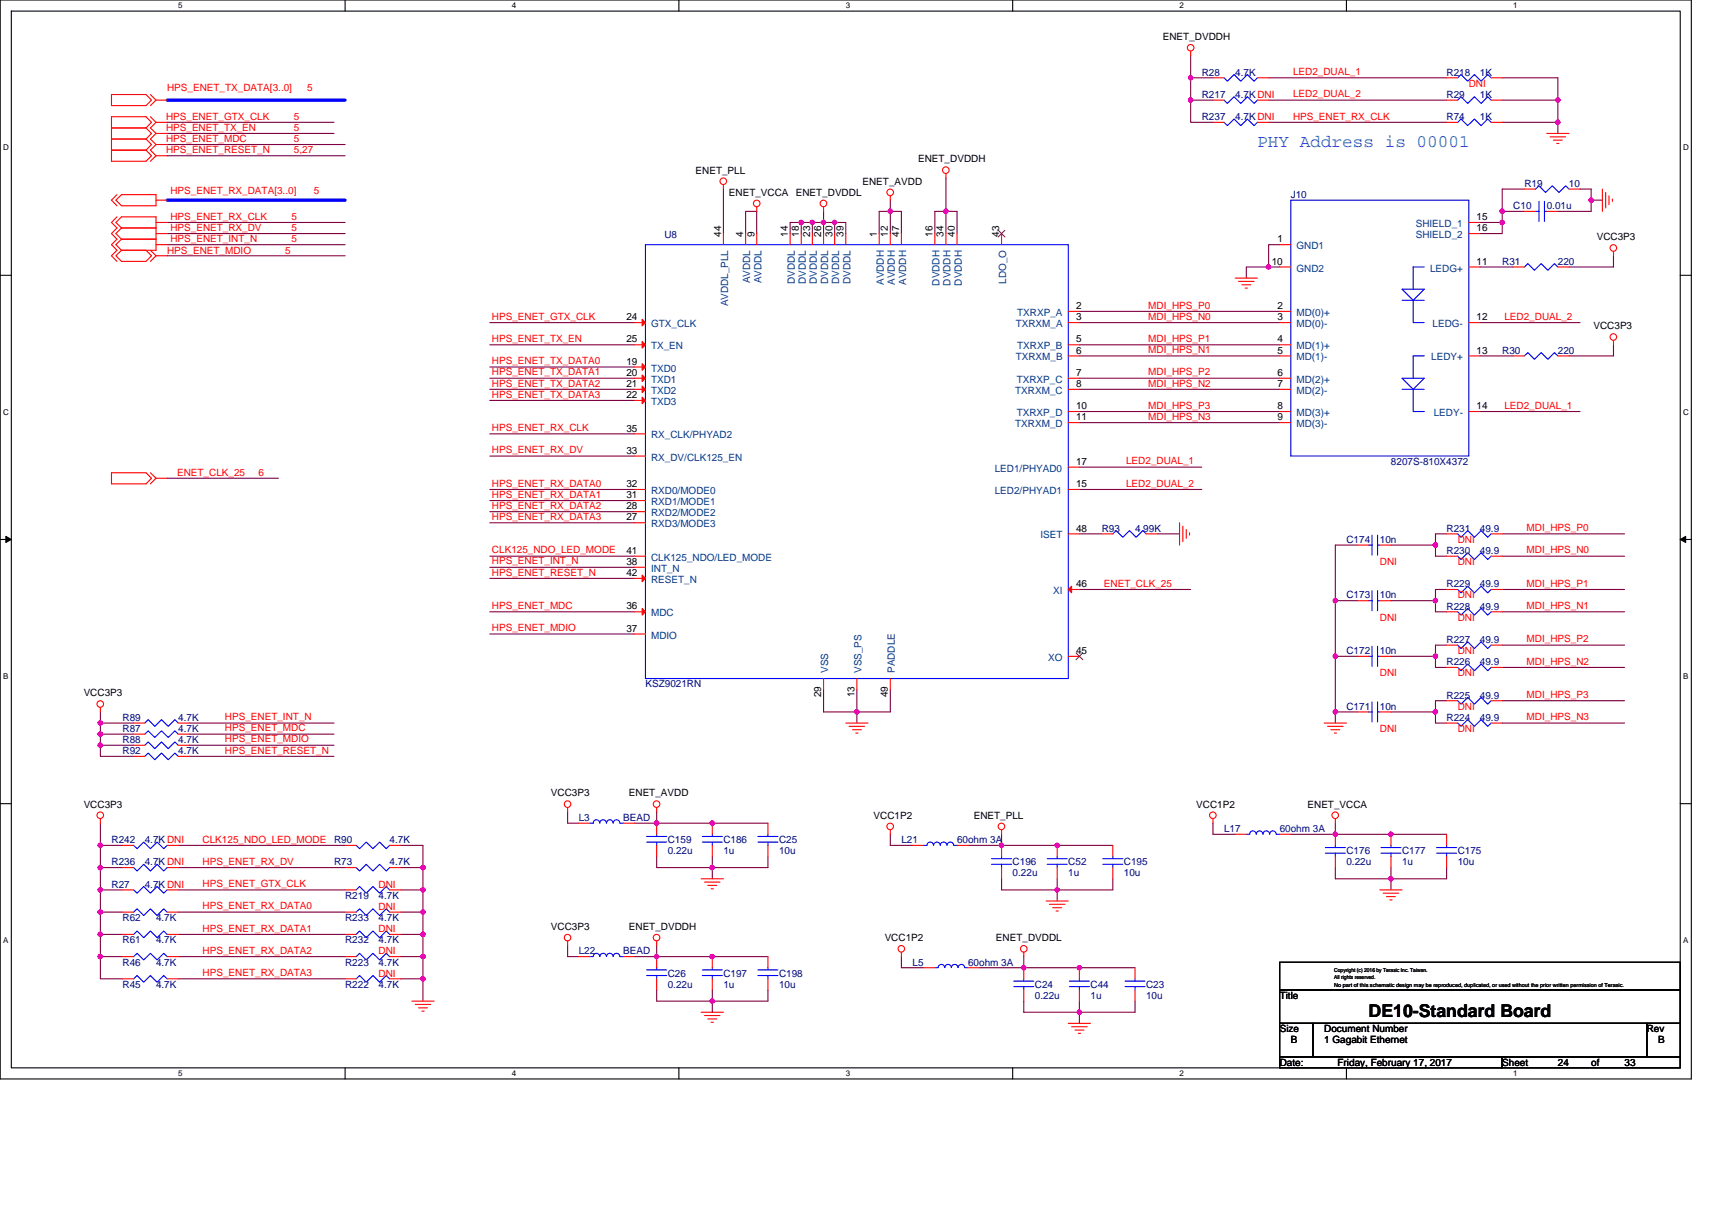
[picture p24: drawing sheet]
<svg xmlns="http://www.w3.org/2000/svg" width="297mm" height="210mm" viewBox="0 0 297 210" stroke-linecap="round" stroke-linejoin="round" font-family="sans-serif">
<defs><g id="words">
<text font-size="3.1" fill="#0080ff" x="218.2" y="25.6">PHY Address is 00001</text>
<text font-size="3.1" x="237.5" y="176.6">DE10-Standard Board</text>
<g font-size="1.7">
<text x="201.8" y="6.9">ENET_DVDDH</text>
<text x="159.3" y="28.2">ENET_DVDDH</text>
<text x="120.7" y="30.1">ENET_PLL</text>
<text x="126.5" y="34">ENET_VCCA</text>
<text x="138.1" y="34">ENET_DVDDL</text>
<text x="149.6" y="32">ENET_AVDD</text>
<text x="125.1" y="41.1" transform="rotate(-90 125.1 41.1)">44</text>
<text x="129" y="41.1" transform="rotate(-90 129 41.1)">4</text>
<text x="130.9" y="41.1" transform="rotate(-90 130.9 41.1)">9</text>
<text x="136.7" y="41.1" transform="rotate(-90 136.7 41.1)">14</text>
<text x="138.6" y="41.1" transform="rotate(-90 138.6 41.1)">18</text>
<text x="140.5" y="41.1" transform="rotate(-90 140.5 41.1)">23</text>
<text x="142.5" y="41.1" transform="rotate(-90 142.5 41.1)">26</text>
<text x="144.4" y="41.1" transform="rotate(-90 144.4 41.1)">30</text>
<text x="146.3" y="41.1" transform="rotate(-90 146.3 41.1)">39</text>
<text x="152.1" y="41.1" transform="rotate(-90 152.1 41.1)">1</text>
<text x="154.1" y="41.1" transform="rotate(-90 154.1 41.1)">12</text>
<text x="156" y="41.1" transform="rotate(-90 156 41.1)">47</text>
<text x="161.8" y="41.1" transform="rotate(-90 161.8 41.1)">16</text>
<text x="163.7" y="41.1" transform="rotate(-90 163.7 41.1)">34</text>
<text x="165.6" y="41.1" transform="rotate(-90 165.6 41.1)">40</text>
<text x="173.4" y="41.1" transform="rotate(-90 173.4 41.1)">43</text>
<text x="256.2" y="40.1">16</text>
<text x="256.2" y="38.2">15</text>
<text x="277" y="41.7">VCC3P3</text>
<text x="220.7" y="45.9">10</text>
<text x="221.6" y="42.1">1</text>
<text x="256.2" y="45.9">11</text>
<text x="186.7" y="53.6">2</text>
<text x="221.6" y="53.6">2</text>
<text x="108.7" y="55.6">24</text>
<text x="108.7" y="59.4">25</text>
<text x="186.7" y="55.6">3</text>
<text x="186.7" y="59.4">5</text>
<text x="221.6" y="59.4">4</text>
<text x="221.6" y="55.6">3</text>
<text x="256.2" y="55.6">12</text>
<text x="276.5" y="57.1">VCC3P3</text>
<text x="108.7" y="63.3">19</text>
<text x="108.7" y="65.2">20</text>
<text x="186.7" y="61.4">6</text>
<text x="186.7" y="65.2">7</text>
<text x="221.6" y="61.4">5</text>
<text x="221.6" y="65.2">6</text>
<text x="256.2" y="61.4">13</text>
<text x="108.7" y="67.2">21</text>
<text x="108.7" y="69.1">22</text>
<text x="186.7" y="71">10</text>
<text x="186.7" y="67.2">8</text>
<text x="221.6" y="71">8</text>
<text x="221.6" y="67.2">7</text>
<text x="256.2" y="71">14</text>
<text x="108.7" y="74.9">35</text>
<text x="186.7" y="72.9">11</text>
<text x="221.6" y="72.9">9</text>
<text x="108.7" y="78.7">33</text>
<text x="186.7" y="80.7">17</text>
<text x="108.7" y="88.4">28</text>
<text x="108.7" y="86.5">31</text>
<text x="108.7" y="84.5">32</text>
<text x="186.7" y="84.5">15</text>
<text x="108.7" y="90.3">27</text>
<text x="186.7" y="92.2">48</text>
<text x="108.7" y="98">38</text>
<text x="108.7" y="96.1">41</text>
<text x="108.7" y="100">42</text>
<text x="186.7" y="101.9">46</text>
<text x="108.7" y="105.8">36</text>
<text x="108.7" y="109.6">37</text>
<text x="186.7" y="113.5">45</text>
<text x="14.5" y="120.8">VCC3P3</text>
<text x="142.5" y="121" transform="rotate(-90 142.5 121)">29</text>
<text x="148.3" y="121" transform="rotate(-90 148.3 121)">13</text>
<text x="154.1" y="121" transform="rotate(-90 154.1 121)">49</text>
<text x="14.5" y="140.1">VCC3P3</text>
<text x="95.6" y="138.2">VCC3P3</text>
<text x="109.1" y="138.2">ENET_AVDD</text>
<text x="151.6" y="142.1">VCC1P2</text>
<text x="168.9" y="142.1">ENET_PLL</text>
<text x="207.6" y="140.1">VCC1P2</text>
<text x="226.9" y="140.1">ENET_VCCA</text>
<text x="95.6" y="161.4">VCC3P3</text>
<text x="109.1" y="161.4">ENET_DVDDH</text>
<text x="153.5" y="163.3">VCC1P2</text>
<text x="172.8" y="163.3">ENET_DVDDL</text>
<text x="222" y="173.4">Title</text>
<text x="222" y="179.1">Size</text>
<text x="229.8" y="179.1">Document Number</text>
<text x="285.7" y="179.1">Rev</text>
<text x="222" y="184.9">Date:</text>
<text x="224" y="181.1">B</text>
<text x="229.8" y="181.1">1 Gagabit Ethernet</text>
<text x="232.1" y="184.9">Friday, February 17, 2017</text>
<text x="260.6" y="184.9">Sheet</text>
<text x="270.3" y="184.9">24</text>
<text x="276.1" y="184.9">of</text>
<text x="281.9" y="184.9">33</text>
<text x="287.7" y="181.1">B</text>
</g>
<g font-size="1.7" fill="#f00">
<text x="29" y="15.8">HPS_ENET_TX_DATA[3..0]</text>
<text x="53.3" y="15.8">5</text>
<text x="224.3" y="13">LED2_DUAL_1</text>
<text x="224.3" y="16.9">LED2_DUAL_2</text>
<text x="254.8" y="15">DNI</text>
<text x="28.8" y="20.8">HPS_ENET_GTX_CLK</text>
<text x="28.8" y="22.8">HPS_ENET_TX_EN</text>
<text x="51" y="20.8">5</text>
<text x="51" y="22.8">5</text>
<text x="224.3" y="20.7">HPS_ENET_RX_CLK</text>
<text x="28.8" y="24.7">HPS_ENET_MDC</text>
<text x="28.8" y="26.6">HPS_ENET_RESET_N</text>
<text x="51" y="24.7">5</text>
<text x="51" y="26.6">5,27</text>
<text x="29.6" y="33.6">HPS_ENET_RX_DATA[3..0]</text>
<text x="54.5" y="33.6">5</text>
<text x="29.6" y="38.2">HPS_ENET_RX_CLK</text>
<text x="29.6" y="40.2">HPS_ENET_RX_DV</text>
<text x="50.6" y="38.2">5</text>
<text x="50.6" y="40.2">5</text>
<text x="29" y="44">HPS_ENET_MDIO</text>
<text x="29.6" y="42.1">HPS_ENET_INT_N</text>
<text x="49.5" y="44">5</text>
<text x="50.6" y="42.1">5</text>
<text x="199.2" y="53.6">MDI_HPS_P0</text>
<text x="85.4" y="55.5">HPS_ENET_GTX_CLK</text>
<text x="85.4" y="59.4">HPS_ENET_TX_EN</text>
<text x="199.2" y="55.5">MDI_HPS_N0</text>
<text x="199.2" y="59.4">MDI_HPS_P1</text>
<text x="261" y="55.5">LED2_DUAL_2</text>
<text x="85.4" y="63.2">HPS_ENET_TX_DATA0</text>
<text x="85.4" y="65.2">HPS_ENET_TX_DATA1</text>
<text x="199.2" y="61.3">MDI_HPS_N1</text>
<text x="199.2" y="65.2">MDI_HPS_P2</text>
<text x="85.4" y="67.1">HPS_ENET_TX_DATA2</text>
<text x="85.4" y="69">HPS_ENET_TX_DATA3</text>
<text x="199.2" y="67.1">MDI_HPS_N2</text>
<text x="199.2" y="70.9">MDI_HPS_P3</text>
<text x="261" y="70.9">LED2_DUAL_1</text>
<text x="85.4" y="74.8">HPS_ENET_RX_CLK</text>
<text x="199.2" y="72.9">MDI_HPS_N3</text>
<text x="30.7" y="82.6">ENET_CLK_25</text>
<text x="44.8" y="82.6">6</text>
<text x="85.4" y="78.7">HPS_ENET_RX_DV</text>
<text x="195.4" y="80.6">LED2_DUAL_1</text>
<text x="85.4" y="84.5">HPS_ENET_RX_DATA0</text>
<text x="85.4" y="86.4">HPS_ENET_RX_DATA1</text>
<text x="85.4" y="88.3">HPS_ENET_RX_DATA2</text>
<text x="195.4" y="84.5">LED2_DUAL_2</text>
<text x="85.4" y="90.2">HPS_ENET_RX_DATA3</text>
<text x="252.9" y="94.2">DNI</text>
<text x="264.9" y="92.2">MDI_HPS_P0</text>
<text x="85.4" y="96">CLK125_NDO_LED_MODE</text>
<text x="85.4" y="98">HPS_ENET_INT_N</text>
<text x="85.4" y="99.9">HPS_ENET_RESET_N</text>
<text x="191.5" y="101.8">ENET_CLK_25</text>
<text x="239.4" y="98.1">DNI</text>
<text x="252.9" y="98.1">DNI</text>
<text x="264.9" y="96">MDI_HPS_N0</text>
<text x="264.9" y="101.8">MDI_HPS_P1</text>
<text x="85.4" y="105.7">HPS_ENET_MDC</text>
<text x="239.4" y="107.7">DNI</text>
<text x="252.9" y="103.8">DNI</text>
<text x="252.9" y="107.7">DNI</text>
<text x="264.9" y="105.7">MDI_HPS_N1</text>
<text x="85.4" y="109.5">HPS_ENET_MDIO</text>
<text x="252.9" y="113.5">DNI</text>
<text x="264.9" y="111.5">MDI_HPS_P2</text>
<text x="239.4" y="117.4">DNI</text>
<text x="252.9" y="117.4">DNI</text>
<text x="264.9" y="115.3">MDI_HPS_N2</text>
<text x="39" y="125">HPS_ENET_INT_N</text>
<text x="252.9" y="123.1">DNI</text>
<text x="264.9" y="121.1">MDI_HPS_P3</text>
<text x="264.9" y="125">MDI_HPS_N3</text>
<text x="39" y="130.8">HPS_ENET_RESET_N</text>
<text x="39" y="126.9">HPS_ENET_MDC</text>
<text x="39" y="128.8">HPS_ENET_MDIO</text>
<text x="239.4" y="127">DNI</text>
<text x="252.9" y="127">DNI</text>
<text x="35.2" y="146.2">CLK125_NDO_LED_MODE</text>
<text x="35.2" y="150.1">HPS_ENET_RX_DV</text>
<text x="35.2" y="153.9">HPS_ENET_GTX_CLK</text>
<text x="65.7" y="154.1">DNI</text>
<text x="35.2" y="157.8">HPS_ENET_RX_DATA0</text>
<text x="35.2" y="161.7">HPS_ENET_RX_DATA1</text>
<text x="65.7" y="157.9">DNI</text>
<text x="65.7" y="161.8">DNI</text>
<text x="35.2" y="165.5">HPS_ENET_RX_DATA2</text>
<text x="65.7" y="165.6">DNI</text>
<text x="35.2" y="169.4">HPS_ENET_RX_DATA3</text>
<text x="65.7" y="169.5">DNI</text>
</g>
<g font-size="1.7" fill="#000080">
<text x="208.5" y="13.1">R28</text>
<text x="208.5" y="17">R217</text>
<text x="214.3" y="17">4.7K DNI</text>
<text x="214.3" y="13.1">4.7K</text>
<text x="251" y="13.1">R218</text>
<text x="251" y="17">R29</text>
<text x="256.8" y="13.1">1K</text>
<text x="256.8" y="17">1K</text>
<text x="208.5" y="20.8">R237</text>
<text x="214.3" y="20.8">4.7K DNI</text>
<text x="251" y="20.8">R74</text>
<text x="256.8" y="20.8">1K</text>
<text x="224" y="34.4">J10</text>
<text x="264.5" y="32.4">R19</text>
<text x="272.2" y="32.4">10</text>
<text x="115.3" y="41.3">U8</text>
<text x="262.6" y="36.3">C10</text>
<text x="268.4" y="36.3">0.01u</text>
<text x="260.6" y="45.9">R31</text>
<text x="270.3" y="45.9">220</text>
<text x="260.6" y="61.4">R30</text>
<text x="270.3" y="61.4">220</text>
<text x="241.3" y="80.7">8207S-810X4372</text>
<text x="191.2" y="92.3">R93</text>
<text x="196.9" y="92.3">4.99K</text>
<text x="233.6" y="94.2">C174</text>
<text x="239.4" y="94.2">10n</text>
<text x="251" y="92.3">R231</text>
<text x="256.8" y="92.3">49.9</text>
<text x="251" y="101.9">R229</text>
<text x="251" y="96.1">R230</text>
<text x="256.8" y="101.9">49.9</text>
<text x="256.8" y="96.1">49.9</text>
<text x="233.6" y="103.8">C173</text>
<text x="239.4" y="103.8">10n</text>
<text x="251" y="105.8">R228</text>
<text x="256.8" y="105.8">49.9</text>
<text x="233.6" y="113.5">C172</text>
<text x="239.4" y="113.5">10n</text>
<text x="251" y="111.6">R227</text>
<text x="256.8" y="111.6">49.9</text>
<text x="112" y="119.3">KSZ9021RN</text>
<text x="251" y="115.4">R226</text>
<text x="256.8" y="115.4">49.9</text>
<text x="21.3" y="125.1">R89</text>
<text x="30.9" y="125.1">4.7K</text>
<text x="233.6" y="123.1">C171</text>
<text x="239.4" y="123.1">10n</text>
<text x="251" y="121.2">R225</text>
<text x="251" y="125.1">R224</text>
<text x="256.8" y="121.2">49.9</text>
<text x="256.8" y="125.1">49.9</text>
<text x="21.3" y="130.9">R92</text>
<text x="21.3" y="127">R87</text>
<text x="21.3" y="128.9">R88</text>
<text x="30.9" y="130.9">4.7K</text>
<text x="30.9" y="127">4.7K</text>
<text x="30.9" y="128.9">4.7K</text>
<text x="100.4" y="142.5">L3</text>
<text x="108.1" y="142.5">BEAD</text>
<text x="19.3" y="146.3">R242</text>
<text x="25.1" y="146.3">4.7K DNI</text>
<text x="58" y="146.3">R90</text>
<text x="67.6" y="146.3">4.7K</text>
<text x="115.9" y="146.3">C159</text>
<text x="115.9" y="148.3">0.22u</text>
<text x="125.5" y="146.3">C186</text>
<text x="125.5" y="148.3">1u</text>
<text x="135.2" y="146.3">C25</text>
<text x="135.2" y="148.3">10u</text>
<text x="156.4" y="146.3">L21</text>
<text x="166" y="146.3">60ohm 3A</text>
<text x="212.4" y="144.4">L17</text>
<text x="222" y="144.4">60ohm 3A</text>
<text x="233.6" y="148.3">C176</text>
<text x="243.3" y="148.3">C177</text>
<text x="252.9" y="148.3">C175</text>
<text x="19.3" y="154.1">R27</text>
<text x="19.3" y="150.2">R236</text>
<text x="25.1" y="150.2">4.7K DNI</text>
<text x="25.1" y="154.1">4.7K DNI</text>
<text x="58" y="150.2">R73</text>
<text x="59.9" y="156">R219</text>
<text x="65.7" y="156">4.7K</text>
<text x="67.6" y="150.2">4.7K</text>
<text x="175.7" y="150.2">C196</text>
<text x="175.7" y="152.1">0.22u</text>
<text x="185.4" y="150.2">C52</text>
<text x="185.4" y="152.1">1u</text>
<text x="195" y="150.2">C195</text>
<text x="195" y="152.1">10u</text>
<text x="233.6" y="150.2">0.22u</text>
<text x="243.3" y="150.2">1u</text>
<text x="252.9" y="150.2">10u</text>
<text x="21.3" y="159.8">R62</text>
<text x="27.1" y="159.8">4.7K</text>
<text x="59.9" y="159.8">R233</text>
<text x="65.7" y="159.8">4.7K</text>
<text x="21.3" y="167.6">R46</text>
<text x="21.3" y="163.7">R61</text>
<text x="27.1" y="167.6">4.7K</text>
<text x="27.1" y="163.7">4.7K</text>
<text x="59.9" y="163.7">R232</text>
<text x="59.9" y="167.6">R223</text>
<text x="65.7" y="163.7">4.7K</text>
<text x="65.7" y="167.6">4.7K</text>
<text x="100.4" y="165.6">L22</text>
<text x="108.1" y="165.6">BEAD</text>
<text x="158.3" y="167.6">L5</text>
<text x="168" y="167.6">60ohm 3A</text>
<text x="21.3" y="171.4">R45</text>
<text x="27.1" y="171.4">4.7K</text>
<text x="59.9" y="171.4">R222</text>
<text x="65.7" y="171.4">4.7K</text>
<text x="115.9" y="169.5">C26</text>
<text x="115.9" y="171.4">0.22u</text>
<text x="125.5" y="169.5">C197</text>
<text x="125.5" y="171.4">1u</text>
<text x="135.2" y="169.5">C198</text>
<text x="135.2" y="171.4">10u</text>
<text x="179.6" y="171.4">C24</text>
<text x="179.6" y="173.4">0.22u</text>
<text x="189.2" y="171.4">C44</text>
<text x="189.2" y="173.4">1u</text>
<text x="198.9" y="171.4">C23</text>
<text x="198.9" y="173.4">10u</text>
</g>
<g font-size="1.7" fill="#004080">
<text x="245.6" y="41.3">SHIELD_2</text>
<text x="245.6" y="39.4">SHIELD_1</text>
<text x="224.9" y="43.2">GND1</text>
<text x="224.9" y="47.1">GND2</text>
<text x="248.1" y="47.1">LEDG+</text>
<text x="126.3" y="53.2" transform="rotate(-90 126.3 53.2)">AVDDL_PLL</text>
<text x="130.2" y="49.2" transform="rotate(-90 130.2 49.2)">AVDDL</text>
<text x="132.1" y="49.2" transform="rotate(-90 132.1 49.2)">AVDDL</text>
<text x="137.9" y="49.3" transform="rotate(-90 137.9 49.3)">DVDDL</text>
<text x="139.8" y="49.3" transform="rotate(-90 139.8 49.3)">DVDDL</text>
<text x="141.7" y="49.3" transform="rotate(-90 141.7 49.3)">DVDDL</text>
<text x="143.7" y="49.3" transform="rotate(-90 143.7 49.3)">DVDDL</text>
<text x="145.6" y="49.3" transform="rotate(-90 145.6 49.3)">DVDDL</text>
<text x="147.5" y="49.3" transform="rotate(-90 147.5 49.3)">DVDDL</text>
<text x="153.3" y="49.5" transform="rotate(-90 153.3 49.5)">AVDDH</text>
<text x="155.3" y="49.5" transform="rotate(-90 155.3 49.5)">AVDDH</text>
<text x="157.2" y="49.5" transform="rotate(-90 157.2 49.5)">AVDDH</text>
<text x="163" y="49.6" transform="rotate(-90 163 49.6)">DVDDH</text>
<text x="164.9" y="49.6" transform="rotate(-90 164.9 49.6)">DVDDH</text>
<text x="166.9" y="49.6" transform="rotate(-90 166.9 49.6)">DVDDH</text>
<text x="174.6" y="49.3" transform="rotate(-90 174.6 49.3)">LDO_O</text>
<text x="113" y="56.8">GTX_CLK</text>
<text x="176.2" y="56.8">TXRXM_A</text>
<text x="176.5" y="54.8">TXRXP_A</text>
<text x="224.9" y="54.8">MD(0)+</text>
<text x="224.9" y="56.8">MD(0)-</text>
<text x="248.6" y="56.8">LEDG-</text>
<text x="113" y="64.5">TXD0</text>
<text x="113" y="60.6">TX_EN</text>
<text x="176.2" y="62.5">TXRXM_B</text>
<text x="176.5" y="60.6">TXRXP_B</text>
<text x="224.9" y="60.6">MD(1)+</text>
<text x="224.9" y="62.5">MD(1)-</text>
<text x="248.3" y="62.5">LEDY+</text>
<text x="113" y="66.4">TXD1</text>
<text x="113" y="68.3">TXD2</text>
<text x="113" y="70.3">TXD3</text>
<text x="176.1" y="68.3">TXRXM_C</text>
<text x="176.4" y="66.4">TXRXP_C</text>
<text x="224.9" y="66.4">MD(2)+</text>
<text x="224.9" y="68.3">MD(2)-</text>
<text x="113" y="76.1">RX_CLK/PHYAD2</text>
<text x="176.1" y="74.1">TXRXM_D</text>
<text x="176.4" y="72.2">TXRXP_D</text>
<text x="224.9" y="72.2">MD(3)+</text>
<text x="224.9" y="74.1">MD(3)-</text>
<text x="248.8" y="72.2">LEDY-</text>
<text x="113" y="79.9">RX_DV/CLK125_EN</text>
<text x="172.6" y="81.9">LED1/PHYAD0</text>
<text x="113" y="89.6">RXD2/MODE2</text>
<text x="113" y="87.7">RXD1/MODE1</text>
<text x="113" y="85.7">RXD0/MODE0</text>
<text x="172.6" y="85.7">LED2/PHYAD1</text>
<text x="113" y="91.5">RXD3/MODE3</text>
<text x="180.5" y="93.4">ISET</text>
<text x="113" y="99.2">INT_N</text>
<text x="113" y="97.3">CLK125_NDO/LED_MODE</text>
<text x="113" y="101.2">RESET_N</text>
<text x="113" y="107">MDC</text>
<text x="182.7" y="103.1">XI</text>
<text x="113" y="110.8">MDIO</text>
<text x="143.7" y="116.8" transform="rotate(-90 143.7 116.8)">VSS</text>
<text x="149.5" y="116.8" transform="rotate(-90 149.5 116.8)">VSS_PS</text>
<text x="155.3" y="116.8" transform="rotate(-90 155.3 116.8)">PADDLE</text>
<text x="181.9" y="114.7">XO</text>
</g>
<g font-size="1.4">
<text x="30.9" y="1.5">5</text>
<text x="88.8" y="1.5">4</text>
<text x="146.7" y="1.5">3</text>
<text x="204.7" y="1.5">2</text>
<text x="262.6" y="1.5">1</text>
<text x=".5" y="26.1">D</text>
<text x="292" y="26.1">D</text>
<text x=".5" y="71.9">C</text>
<text x="292" y="71.9">C</text>
<text x=".5" y="117.8">B</text>
<text x="292" y="117.8">B</text>
<text x=".5" y="163.6">A</text>
<text x="292" y="163.6">A</text>
<text x="30.9" y="186.8">5</text>
<text x="88.8" y="186.8">4</text>
<text x="146.7" y="186.8">3</text>
<text x="204.7" y="186.8">2</text>
<text x="262.6" y="186.8">1</text>
</g>
<g font-size="1">
<text x="231.5" y="168.6">Copyright (c) 2016 by Terasic Inc. Taiwan.</text>
<text x="231.5" y="171.3">No part of this schematic design may be reproduced, duplicated, or used without the prior written permission of Terasic.</text>
<text x="231.5" y="169.9">All rights reserved.</text>
</g>
</g></defs>
<path d="M0 0h293.5v187.2h-293.5zM2 1.9h289.5v183.4h-289.5z" fill="none" stroke="#000" stroke-width=".19"/>
<g fill="#fff">
<path d="M30.9 .2h.8v1.6h-.8z"/>
<path d="M30.9 185.5h.8v1.6h-.8z"/>
</g>
<path d="M59.9 0v1.9M59.9 185.3v1.9" fill="none" stroke="#000" stroke-width=".19"/>
<g fill="#fff">
<path d="M88.8 .2h.8v1.6h-.8z"/>
<path d="M88.8 185.5h.8v1.6h-.8z"/>
</g>
<path d="M117.8 0v1.9M117.8 185.3v1.9" fill="none" stroke="#000" stroke-width=".19"/>
<g fill="#fff">
<path d="M146.7 .2h.8v1.6h-.8z"/>
<path d="M146.7 185.5h.8v1.6h-.8z"/>
</g>
<path d="M175.7 0v1.9M175.7 185.3v1.9" fill="none" stroke="#000" stroke-width=".19"/>
<g fill="#fff">
<path d="M204.7 .2h.7v1.6h-.7z"/>
<path d="M204.7 185.5h.7v1.6h-.7z"/>
</g>
<path d="M233.6 0v1.9M233.6 185.3v1.9" fill="none" stroke="#000" stroke-width=".19"/>
<g fill="#fff">
<path d="M262.6 .2h.7v1.6h-.7z"/>
<path d="M262.6 185.5h.7v1.6h-.7z"/>
<path d="M.5 24.8h1v1.6h-1z"/>
<path d="M292 24.8h1v1.6h-1z"/>
<path d="M.5 70.7h1v1.5h-1z"/>
<path d="M292 70.7h1v1.5h-1z"/>
</g>
<path d="M0 47.8h2M291.5 47.8h2" fill="none" stroke="#000" stroke-width=".19"/>
<g fill="#fff">
<path d="M.5 116.5h.9v1.6h-.9z"/>
<path d="M292 116.5h.9v1.6h-.9z"/>
</g>
<path d="M0 93.6h2M291.5 93.6h2" fill="none" stroke="#000" stroke-width=".19"/>
<path d="M1 93.1l1 .5-1 .5zM291.5 93.6l1-.5v1z" fill="#000" stroke="#000" stroke-width=".17"/>
<g fill="#fff">
<path d="M.5 162.4h.9v1.5h-.9z"/>
<path d="M292 162.4h.9v1.5h-.9z"/>
</g>
<path d="M0 139.5h2M291.5 139.5h2M222 167h69.5v4.8h-69.5zM222 171.8h69.5v5.8h-69.5zM222 177.6h5.8v5.8h-5.8zM227.8 177.6h57.9v5.8h-57.9zM285.7 177.6h5.8v5.8h-5.8zM222 183.4h38.6v1.9h-38.6zM260.6 183.4h30.9v1.9h-30.9z" fill="none" stroke="#000" stroke-width=".19"/>
<g fill="none" stroke="#800040" stroke-width=".19">
<path d="M206.6 17.4h3.9M206.6 17.4v3.8h3.9M206.6 13.5h3.9M206.6 9.7v3.8M206.6 13.5v3.9M220.1 13.5h30.9M220.1 17.4h30.9M260.6 13.5h9.7v3.9M260.6 17.4h9.7M270.3 17.4v3.8M29 21.2h29M29 23.2h29"/>
<path d="M29 38.6h30.9M29 25.1h30.9M29 27h30.9M125.5 32.8v7.7M139 38.6h1.9M139 38.6h-1.9v1.9M139 38.6v1.9M140.9 38.6h2M140.9 38.6v1.9M142.9 38.6v1.9M142.9 36.7v1.9M142.9 38.6h1.9v1.9"/>
<path d="M144.8 38.6h1.9v1.9M154.5 36.7h-2v3.8M154.5 34.7v2M154.5 36.7v3.8M154.5 36.7h1.9v3.8M164.1 30.9v5.8h1.9v3.8M220.1 21.2h30.9M256.8 38.6h3.8M260.6 36.7h3.9M260.6 21.2h9.7M260.6 36.7v1.9M260.6 38.6v1.9h-3.8"/>
<path d="M264.5 32.8h-3.9v3.9M270.3 21.2v2M274.1 32.8h2v1.9M276.1 34.7v2h-5.8M276.1 34.7h1.9M29 44.4h30.9M29 40.5h30.9M29 42.5h30.9M85 56h25.1M85 59.8h25.1M129.4 40.5v-3.8h1.9v3.8M162.2 40.5v-3.8h1.9v3.8"/>
<path d="M187.3 54h34.7M187.3 56h34.7M187.3 59.8h34.7M220.1 46.3h-3.9v2M222 42.5h-1.9v3.8h1.9M256.8 46.3h5.8M256.8 56h17.3M279.9 44.4v1.9h-7.7M279.9 59.8v2h-7.7M85 63.7h25.1M85 65.6h25.1M85 67.6h25.1"/>
<path d="M85 69.5h25.1M85 75.3h25.1M85 79.1h25.1M187.3 61.8h34.7M187.3 65.6h34.7M187.3 67.6h34.7M187.3 71.4h34.7M187.3 73.3h34.7M256.8 71.4h17.3M256.8 61.8h5.8M29 83h19.3M85 84.9h25.1"/>
<path d="M85 86.9h25.1M85 88.8h25.1M85 90.7h25.1M85 96.5h25.1M85 98.4h25.1M187.3 92.6h3.9M187.3 81.1h21.2M187.3 84.9h21.2M200.8 92.6h3.9M235.5 94.6h-3.8v9.6M249.1 94.6v1.9h1.9M251 92.6h-1.9v2h-7.8"/>
<path d="M260.6 96.5h21.3M260.6 92.6h21.3M85 100.4h25.1M85 106.2h25.1M85 110h25.1M142.9 119.7v3.8h5.8M148.7 119.7v3.8M154.5 119.7v3.8h-5.8M187.3 102.3h19.3M231.7 113.9h3.8M231.7 104.2v9.7M231.7 113.9v9.6"/>
<path d="M231.7 104.2h3.8M241.3 113.9h7.8M249.1 104.2v2h1.9M249.1 113.9v1.9h1.9M251 112h-1.9v1.9M251 102.3h-1.9v1.9h-7.8M260.6 102.3h21.3M260.6 106.2h21.3M260.6 112h21.3M260.6 115.8h21.3M17.4 129.3h5.8M17.4 123.5v2"/>
<path d="M17.4 127.4v1.9M17.4 125.5v1.9M17.4 129.3v2h5.8M17.4 127.4h5.8M17.4 125.5h5.8M32.8 131.3h25.2M32.8 127.4h25.2M32.8 129.3h25.2M32.8 125.5h25.2M148.7 123.5v2M231.7 123.5h3.8M231.7 123.5v2"/>
<path d="M249.1 123.5v2h1.9M251 121.6h-1.9v1.9h-7.8M260.6 121.6h21.3M260.6 125.5h21.3M17.4 150.6v3.8h3.9M17.4 146.7h3.9M17.4 146.7v3.9h3.9M17.4 154.4v3.9h3.9M17.4 158.3v3.9h3.9M17.4 142.9v3.8M30.9 146.7h29M30.9 150.6h29"/>
<path d="M30.9 154.4h29M30.9 158.3h29M69.5 146.7h3.9v3.9M69.5 150.6h3.9M69.5 154.4h3.9M69.5 158.3h3.9M73.4 150.6v3.8M73.4 158.3v3.9M73.4 154.4v3.9M98.5 140.9v2h1.9M110.1 142.9h3.8M113.9 142.9h19.3"/>
<path d="M113.9 140.9v2M113.9 148.6v2h9.7M123.6 148.6v2M123.6 150.6v1.9M133.2 148.6v2h-9.6M154.5 144.8v1.9h3.8M168 146.7h25.1M173.8 144.8v1.9M173.8 152.5v1.9h9.6M183.4 152.5v1.9M183.4 154.4v2M193.1 152.5v1.9h-9.7"/>
<path d="M210.5 142.9v1.9h3.8M224 144.8h7.7M231.7 150.6v1.9h9.6M231.7 142.9v1.9M241.3 150.6v1.9M241.3 152.5v1.9M251 144.8h-19.3M251 150.6v1.9h-9.7M17.4 166h3.9M17.4 166v3.9h3.9M17.4 162.2v3.8M30.9 162.2h29"/>
<path d="M30.9 166h29M30.9 169.9h29M69.5 162.2h3.9M69.5 166h3.9M69.5 169.9h3.9M73.4 169.9v3.8M73.4 162.2v3.8M73.4 166v3.9M98.5 164.1v1.9h1.9M110.1 166h3.8M113.9 171.8v1.9h9.7M113.9 166h19.3"/>
<path d="M113.9 164.1v1.9M123.6 171.8v1.9M123.6 173.7v2M133.2 171.8v1.9h-9.6M156.4 166v1.9h3.8M169.9 167.9h7.7M177.6 173.7v2h9.7M177.6 167.9h19.3M177.6 166v1.9M187.3 173.7v2M187.3 175.7v1.9M196.9 173.7v2h-9.6"/>
</g>
<g fill="#f0f" stroke="#f0f" stroke-width=".19">
<circle cx="231.7" cy="104.2" r=".38"/>
<circle cx="148.7" cy="123.5" r=".38"/>
<circle cx="270.3" cy="21.2" r=".38"/>
<circle cx="270.3" cy="17.4" r=".38"/>
<circle cx="17.4" cy="129.3" r=".38"/>
<circle cx="17.4" cy="127.4" r=".38"/>
<circle cx="17.4" cy="125.5" r=".38"/>
<circle cx="140.9" cy="38.6" r=".38"/>
<circle cx="139" cy="38.6" r=".38"/>
<circle cx="142.9" cy="38.6" r=".38"/>
<circle cx="144.8" cy="38.6" r=".38"/>
<circle cx="154.5" cy="36.7" r=".38"/>
<circle cx="17.4" cy="146.7" r=".38"/>
<circle cx="164.1" cy="36.7" r=".38"/>
<circle cx="206.6" cy="17.4" r=".38"/>
<circle cx="206.6" cy="13.5" r=".38"/>
<circle cx="249" cy="94.6" r=".38"/>
<circle cx="249" cy="123.5" r=".38"/>
<circle cx="249" cy="113.9" r=".38"/>
<circle cx="249" cy="104.2" r=".38"/>
<circle cx="231.7" cy="123.5" r=".38"/>
<circle cx="231.7" cy="113.9" r=".38"/>
<circle cx="73.4" cy="150.6" r=".38"/>
<circle cx="260.6" cy="36.7" r=".38"/>
<circle cx="276.1" cy="34.7" r=".38"/>
<circle cx="17.4" cy="150.6" r=".38"/>
<circle cx="73.4" cy="154.4" r=".38"/>
<circle cx="73.4" cy="158.3" r=".38"/>
<circle cx="73.4" cy="166" r=".38"/>
<circle cx="73.4" cy="162.1" r=".38"/>
<circle cx="73.4" cy="169.9" r=".38"/>
<circle cx="17.4" cy="158.3" r=".38"/>
<circle cx="17.4" cy="154.4" r=".38"/>
<circle cx="17.4" cy="166" r=".38"/>
<circle cx="17.4" cy="162.1" r=".38"/>
<circle cx="113.9" cy="142.8" r=".38"/>
<circle cx="123.6" cy="150.6" r=".38"/>
<circle cx="123.6" cy="142.8" r=".38"/>
<circle cx="113.9" cy="166" r=".38"/>
<circle cx="123.6" cy="173.7" r=".38"/>
<circle cx="123.6" cy="166" r=".38"/>
<circle cx="183.4" cy="154.4" r=".38"/>
<circle cx="183.4" cy="146.7" r=".38"/>
<circle cx="173.8" cy="146.7" r=".38"/>
<circle cx="187.3" cy="175.6" r=".38"/>
<circle cx="187.3" cy="167.9" r=".38"/>
<circle cx="177.6" cy="167.9" r=".38"/>
<circle cx="241.3" cy="152.5" r=".38"/>
<circle cx="231.7" cy="144.8" r=".38"/>
<circle cx="241.3" cy="144.8" r=".38"/>
<circle cx="260.6" cy="38.6" r=".38"/>
<circle cx="220.1" cy="46.3" r=".38"/>
</g>
<path d="M29 17.4h30.9M29 34.7h30.9" fill="none" stroke="#00f" stroke-width=".57"/>
<g fill="none" stroke="#f00" stroke-width=".19">
<path d="M19.3 16.4h6l1 1-1 .9h-6zM26.1 16.4l1 1M27.1 17.4l-1 .9M27.1 17.4h1.9M206.6 8.9v.8M210.5 13.5h1.9M210.5 17.4h1.9M218.2 13.5h1.9M218.2 17.4h1.9M251 13.5h1.9M251 17.4h1.9M258.7 13.5h1.9"/>
<path d="M258.7 17.4h1.9M19.3 22.2h6M19.3 22.2v-1.9h6l1 .9-1 1M19.3 24.1h6M19.3 26.1h6M19.3 22.2v1.9M19.3 24.1v2M19.3 26.1v1.9h6l1-1-1-.9M20.1 38.6l1-1h6v2h-6zM20.1 34.7l1-.9h6v1.9h-6zM20.3 37.6l-1 1 1 1-1 .9 1 1-1 1 1 .9-1 1 1 1M20.3 33.8l-1 .9 1 1"/>
<path d="M25.3 22.2l1 1-1 .9M25.3 24.1l1 1-1 1M26.1 20.3l1 .9M27.1 21.2l-1 1 1 1M27.1 21.2h1.9M27.1 23.2l-1 .9 1 1M27.1 25.1l-1 1 1 .9M27.1 27l-1 1M27.1 38.6h1.9M27.1 23.2h1.9M27.1 25.1h1.9M27.1 27h1.9"/>
<path d="M27.1 34.7h1.9M27.1 39.6h-6l-1 .9 1 1h6M27.1 39.6v1.9M125.5 32v.8M131.3 35.9v.8M142.9 35.9v.8M154.5 34v.7M164.1 30.1v.8M210.5 21.2h1.9M218.2 21.2h1.9M251 21.2h1.9M254.8 38.6h2"/>
<path d="M258.7 21.2h1.9M264.5 36.7h1.9M264.5 32.8h1.9M268.4 36.7h1.9M268.4 23.2h3.8M268.9 23.7h2.7M269.5 24.3h1.6M270.1 24.9h.4M272.2 32.8h1.9M278 32.8v3.9M278.6 33.4v2.7M279.2 34v1.5"/>
<path d="M279.8 34.5v.4M20.1 44.4l1-1h4.2l1 1-1 1h-4.2zM20.1 42.5l1-1h6v1.9h-6zM26.1 43.4l1 1M27.1 44.4l-1 1M27.1 44.4h1.9M27.1 40.5h1.9M27.1 42.5h1.9M110.1 56h1.9M110.1 59.8h1.9M125.5 40.5v2M129.4 40.5v2"/>
<path d="M131.3 40.5v2M137.1 40.5v2M139 40.5v2M140.9 40.5v2M142.9 40.5v2M144.8 40.5v2M146.7 40.5v2M152.5 40.5v2M154.5 40.5v2M156.4 40.5v2M162.2 40.5v2M164.1 40.5v2"/>
<path d="M166 40.5v2M173.8 40.5v2M185.4 54h1.9M185.4 56h1.9M185.4 59.8h1.9M214.3 48.3h3.9M214.9 48.8h2.7M215.5 49.4h1.5M216 50h.4M222 42.5h2M222 46.3h2M222 59.8h2"/>
<path d="M222 54h2M222 56h2M254.8 46.3h2M254.8 56h2M254.8 40.5h2M262.6 46.3h1.9M270.3 46.3h1.9M279.9 43.6v.8M279.9 59.1v.7M110.1 63.7h1.9M110.1 65.6h1.9M110.1 67.6h1.9"/>
<path d="M110.1 69.5h1.9M110.1 79.1h1.9M110.1 75.3h1.9M185.4 61.8h1.9M185.4 65.6h1.9M185.4 67.6h1.9M185.4 71.4h1.9M185.4 73.3h1.9M222 61.8h2M222 71.4h2M222 73.3h2M222 65.6h2"/>
<path d="M222 67.6h2M254.8 61.8h2M254.8 71.4h2M262.6 61.8h1.9M270.3 61.8h1.9M19.3 82h6l1 1-1 1h-6zM26.1 82l1 1M27.1 83l-1 1M27.1 83h1.9M110.1 90.7h1.9M110.1 88.8h1.9M110.1 86.9h1.9"/>
<path d="M110.1 84.9h1.9M110.1 98.4h1.9M110.1 96.5h1.9M185.4 84.9h1.9M185.4 81.1h1.9M185.4 92.6h1.9M191.2 92.6h1.9M198.9 92.6h1.9M204.7 90.7v3.9M205.2 91.3v2.7M205.8 91.9v1.5M206.4 92.5v.4"/>
<path d="M235.5 94.6h2M239.4 94.6h1.9M251 92.6h1.9M251 96.5h1.9M258.7 92.6h1.9M258.7 96.5h1.9M110.1 106.2h1.9M110.1 110h1.9M110.1 100.4h1.9M142.9 117.8v1.9M148.7 117.8v1.9M154.5 117.8v1.9"/>
<path d="M185.4 113.9h1.9M185.4 102.3h1.9M235.5 104.2h2M235.5 113.9h2M239.4 104.2h1.9M239.4 113.9h1.9M251 112h1.9M251 102.3h1.9M251 115.8h1.9M251 106.2h1.9M258.7 112h1.9M258.7 102.3h1.9"/>
<path d="M258.7 115.8h1.9M258.7 106.2h1.9M17.4 122.8v.7M23.2 131.3h1.9M23.2 127.4h1.9M23.2 129.3h1.9M23.2 125.5h1.9M30.9 131.3h1.9M30.9 127.4h1.9M30.9 129.3h1.9M30.9 125.5h1.9M146.7 125.5h3.9"/>
<path d="M147.3 126h2.7M147.9 126.6h1.6M148.5 127.2h.4M229.8 125.5h3.8M230.3 126h2.7M230.9 126.6h1.5M231.5 127.2h.4M235.5 123.5h2M239.4 123.5h1.9M251 121.6h1.9M251 125.5h1.9M258.7 121.6h1.9"/>
<path d="M258.7 125.5h1.9M17.4 142.1v.8M21.3 154.4h1.9M21.3 146.7h1.9M21.3 158.3h1.9M21.3 150.6h1.9M29 154.4h1.9M29 146.7h1.9M29 158.3h1.9M29 150.6h1.9M59.9 146.7h1.9M59.9 158.3h1.9"/>
<path d="M59.9 150.6h1.9M59.9 154.4h1.9M67.6 146.7h1.9M67.6 158.3h1.9M67.6 150.6h1.9M67.6 154.4h1.9M98.5 140.1v.8M100.4 142.9h1.9M108.1 142.9h2M113.9 140.1v.8M113.9 142.9v1.9M113.9 146.7v1.9"/>
<path d="M121.6 152.5h3.9M122.2 153.1h2.7M122.8 153.6h1.6M123.4 154.2h.4M123.6 142.9v1.9M123.6 146.7v1.9M133.2 142.9v1.9M133.2 146.7v1.9M154.5 144v.8M158.3 146.7h1.9M166 146.7h2M173.8 144v.8"/>
<path d="M173.8 146.7v1.9M173.8 150.6v1.9M181.5 156.4h3.9M182.1 156.9h2.7M182.6 157.5h1.6M183.2 158.1h.4M183.4 146.7v1.9M183.4 150.6v1.9M193.1 146.7v1.9M193.1 150.6v1.9M210.5 142.1v.8M214.3 144.8h1.9"/>
<path d="M222 144.8h2M231.7 142.1v.8M231.7 144.8v1.9M231.7 148.6v2M239.4 154.4h3.9M240 155h2.7M240.6 155.6h1.5M241.1 156.2h.4M241.3 144.8v1.9M241.3 148.6v2M251 144.8v1.9M251 148.6v2"/>
<path d="M21.3 166h1.9M21.3 169.9h1.9M21.3 162.2h1.9M29 166h1.9M29 169.9h1.9M29 162.2h1.9M59.9 169.9h1.9M59.9 162.2h1.9M59.9 166h1.9M67.6 169.9h1.9M67.6 162.2h1.9M67.6 166h1.9"/>
<path d="M71.5 173.7h3.8M72 174.3h2.7M72.6 174.9h1.6M73.2 175.5h.4M98.5 163.3v.8M100.4 166h1.9M108.1 166h2M113.9 163.3v.8M113.9 166v1.9M113.9 169.9v1.9M121.6 175.7h3.9M122.2 176.2h2.7"/>
<path d="M122.8 176.8h1.6M123.4 177.4h.4M123.6 166v1.9M123.6 169.9v1.9M133.2 166v1.9M133.2 169.9v1.9M156.4 165.2v.8M160.2 167.9h2M168 167.9h1.9M177.6 165.2v.8M177.6 167.9v2M177.6 171.8v1.9"/>
<path d="M185.4 177.6h3.8M185.9 178.2h2.7M186.5 178.8h1.6M187.1 179.3h.4M187.3 167.9v2M187.3 171.8v1.9M196.9 167.9v2M196.9 171.8v1.9"/>
<circle cx="206.6" cy="8.3" r=".57"/>
<circle cx="125.5" cy="31.5" r=".57"/>
<circle cx="131.3" cy="35.3" r=".57"/>
<circle cx="142.9" cy="35.3" r=".57"/>
<circle cx="154.5" cy="33.4" r=".57"/>
<circle cx="164.1" cy="29.5" r=".57"/>
<circle cx="279.9" cy="43" r=".57"/>
<circle cx="279.9" cy="58.5" r=".57"/>
<circle cx="17.4" cy="122.2" r=".57"/>
<circle cx="98.5" cy="139.5" r=".57"/>
<circle cx="113.9" cy="139.5" r=".57"/>
<circle cx="17.4" cy="141.5" r=".57"/>
<circle cx="154.5" cy="143.4" r=".57"/>
<circle cx="173.8" cy="143.4" r=".57"/>
<circle cx="210.4" cy="141.5" r=".57"/>
<circle cx="231.7" cy="141.5" r=".57"/>
<circle cx="98.5" cy="162.7" r=".57"/>
<circle cx="113.9" cy="162.7" r=".57"/>
<circle cx="156.4" cy="164.7" r=".57"/>
<circle cx="177.6" cy="164.7" r=".57"/>
</g>
<g fill="none" stroke="#00f" stroke-width=".19">
<path d="M212.4 13.5l.6 .6 1.1-1.2 1.2 1.2 1.1-1.2 1.2 1.2 .6-.6M212.4 17.4l.6 .5 1.1-1.1 1.2 1.1 1.1-1.1 1.2 1.1 .6-.5M252.9 13.5l.6-.6 1.2 1.2 1.1-1.2 1.2 1.2 1.1-1.2 .6 .6M252.9 17.4l.6-.6 1.2 1.1 1.1-1.1 1.2 1.1 1.1-1.1 .6 .6M212.4 21.2l.6 .6 1.1-1.1 1.2 1.1 1.1-1.1 1.2 1.1 .6-.6M224 34.7h30.8v44.4h-30.8zM252.9 21.2l.6-.5 1.2 1.1 1.1-1.1 1.2 1.1 1.1-1.1 .6 .5M266.4 36.7h.6M266.4 32.8l.6-.6 1.2 1.2 1.1-1.2 1.2 1.2 1.1-1.2 .6 .6M267 34.9v3.5M268 34.9v3.5M268 36.7h.4"/>
<path d="M112 42.5h73.4v75.3h-73.4zM243.3 52.1h3.8M245.2 50.2h-1.9l1.9 1.9M245.2 50.2h1.9l-1.9 1.9M245.2 52.1v3.9h1.9M247.1 46.3h-1.9v3.9M247.1 42.5h.1M264.5 46.3l.6-.6 1.1 1.2 1.2-1.2 1.2 1.2 1.1-1.2 .6 .6M243.3 67.6h3.8M245.2 65.6h-1.9l1.9 2M245.2 65.6h1.9l-1.9 2M245.2 67.6v3.8h1.9"/>
<path d="M247.1 61.8h-1.9v3.8M264.5 61.8l.6-.6 1.1 1.2 1.2-1.2 1.2 1.2 1.1-1.2 .6 .6M193.1 92.6l.6-.5 1.1 1.1 1.2-1.1 1.1 1.1 1.2-1.1 .6 .5M237.5 94.6h.6M238.1 92.9v3.4M239 92.9v3.4M239 94.6h.4M252.9 92.6l.6 .6 1.2-1.1 1.1 1.1 1.2-1.1 1.1 1.1 .6-.6M252.9 96.5l.6 .6 1.2-1.2 1.1 1.2 1.2-1.2 1.1 1.2 .6-.6M237.5 104.2h.6M237.5 113.9h.6M238.1 102.5v3.5"/>
<path d="M238.1 112.2v3.4M239 102.5v3.5M239 112.2v3.4M239 104.2h.4M239 113.9h.4M252.9 112l.6 .5 1.2-1.1 1.1 1.1 1.2-1.1 1.1 1.1 .6-.5M252.9 102.3l.6 .6 1.2-1.2 1.1 1.2 1.2-1.2 1.1 1.2 .6-.6M252.9 115.8l.6 .6 1.2-1.2 1.1 1.2 1.2-1.2 1.1 1.2 .6-.6M252.9 106.2l.6 .5 1.2-1.1 1.1 1.1 1.2-1.1 1.1 1.1 .6-.5M25.1 127.4l.6-.6 1.2 1.2 1.1-1.2 1.2 1.2 1.1-1.2 .6 .6M25.1 129.3l.6-.5 1.2 1.1 1.1-1.1 1.2 1.1 1.1-1.1 .6 .5M25.1 125.5l.6-.6 1.2 1.1 1.1-1.1 1.2 1.1 1.1-1.1 .6 .6"/>
<path d="M25.1 131.3l.6-.6 1.2 1.1 1.1-1.1 1.2 1.1 1.1-1.1 .6 .6M237.5 123.5h.6M238.1 121.8v3.5M239 121.8v3.5M239 123.5h.4M252.9 121.6l.6 .6 1.2-1.2 1.1 1.2 1.2-1.2 1.1 1.2 .6-.6M252.9 125.5l.6 .5 1.2-1.1 1.1 1.1 1.2-1.1 1.1 1.1 .6-.5M23.2 158.3l.6-.6 1.1 1.2 1.2-1.2 1.2 1.2 1.1-1.2 .6 .6M23.2 154.4l.6 .6 1.1-1.2 1.2 1.2 1.2-1.2 1.1 1.2 .6-.6M23.2 146.7l.6 .6 1.1-1.2 1.2 1.2 1.2-1.2 1.1 1.2 .6-.6M23.2 150.6l.6 .6 1.1-1.2 1.2 1.2 1.2-1.2 1.1 1.2 .6-.6M61.8 158.3l.6-.6 1.1 1.2 1.2-1.2 1.2 1.2 1.1-1.2 .6 .6"/>
<path d="M61.8 154.4l.6-.6 1.1 1.2 1.2-1.2 1.2 1.2 1.1-1.2 .6 .6M61.8 146.7l.6 .6 1.1-1.2 1.2 1.2 1.2-1.2 1.1 1.2 .6-.6M61.8 150.6l.6 .6 1.1-1.2 1.2 1.2 1.2-1.2 1.1 1.2 .6-.6M107.5 142.8a.58 .58 0 0 0-.5-.5 .58 .58 0 0 0-.6 .5 .58 .58 0 0 0-.6-.5 .58 .58 0 0 0-.6 .5 .57 .57 0 0 0-.6-.5 .57 .57 0 0 0-.5 .5 .57 .57 0 0 0-.6-.5 .57 .57 0 0 0-.6 .5l-.6 .1M107.6 142.9h.5M112.2 146.1h3.5M112.2 145.2h3.5M113.9 144.8v.4M113.9 146.1v.6M121.9 146.1h3.4M121.9 145.2h3.4M123.6 144.8v.4"/>
<path d="M123.6 146.1v.6M131.5 146.1h3.5M131.5 145.2h3.5M133.2 144.8v.4M133.2 146.1v.6M165.5 146.7a.58 .58 0 0 0-.6-.6 .58 .58 0 0 0-.6 .6 .58 .58 0 0 0-.6-.6 .58 .58 0 0 0-.6 .6 .57 .57 0 0 0-.5-.6 .57 .57 0 0 0-.6 .6 .57 .57 0 0 0-.6-.6 .57 .57 0 0 0-.6 .6h-.6M165.5 146.7h.5M172 150h3.5M172 149h3.5M173.8 148.6v.4M173.8 150v.6M181.7 150h3.5"/>
<path d="M181.7 149h3.5M183.4 148.6v.4M183.4 150v.6M191.3 150h3.5M191.3 149h3.5M193.1 148.6v.4M193.1 150v.6M216.2 144.8h.6M216.8 144.8a.57 .57 0 0 1 .6-.6 .57 .57 0 0 1 .6 .6 .57 .57 0 0 1 .5-.6 .57 .57 0 0 1 .6 .6M219.1 144.8a.57 .57 0 0 1 .6-.6 .57 .57 0 0 1 .6 .6M220.3 144.8a.56 .56 0 0 1 .6-.6 .56 .56 0 0 1 .5 .6M221.4 144.8h.6"/>
<path d="M230 148.1h3.4M230 147.1h3.4M231.7 146.7v.4M231.7 148.1v.5M239.6 148.1h3.5M239.6 147.1h3.5M241.3 146.7v.4M241.3 148.1v.5M249.3 148.1h3.4M249.3 147.1h3.4M251 146.7v.4M251 148.1v.5"/>
<path d="M23.2 166l.6-.6 1.1 1.2 1.2-1.2 1.2 1.2 1.1-1.2 .6 .6M23.2 169.9l.6-.6 1.1 1.2 1.2-1.2 1.2 1.2 1.1-1.2 .6 .6M23.2 162.2l.6-.6 1.1 1.1 1.2-1.1 1.2 1.1 1.1-1.1 .6 .6M61.8 169.9l.6-.6 1.1 1.2 1.2-1.2 1.2 1.2 1.1-1.2 .6 .6M61.8 162.2l.6-.6 1.1 1.1 1.2-1.1 1.2 1.1 1.1-1.1 .6 .6M61.8 166l.6-.6 1.1 1.2 1.2-1.2 1.2 1.2 1.1-1.2 .6 .6M107.5 166a.58 .58 0 0 0-.5-.6 .58 .58 0 0 0-.6 .6 .58 .58 0 0 0-.6-.6 .58 .58 0 0 0-.6 .6 .57 .57 0 0 0-.6-.6 .57 .57 0 0 0-.5 .6 .57 .57 0 0 0-.6-.6 .57 .57 0 0 0-.6 .6h-.6M107.6 166h.5M112.2 169.3h3.5M112.2 168.3h3.5M113.9 167.9v.4M113.9 169.3v.6"/>
<path d="M121.9 169.3h3.4M121.9 168.3h3.4M123.6 167.9v.4M123.6 169.3v.6M131.5 169.3h3.5M131.5 168.3h3.5M133.2 167.9v.4M133.2 169.3v.6M162.2 167.9h.6M162.8 167.9a.58 .58 0 0 1 .6-.5 .58 .58 0 0 1 .5 .5 .56 .56 0 0 1 .6-.5 .56 .56 0 0 1 .6 .5M165.1 167.9a.57 .57 0 0 1 .5-.5 .57 .57 0 0 1 .6 .5M166.2 167.9a.57 .57 0 0 1 .6-.5 .57 .57 0 0 1 .6 .5"/>
<path d="M167.4 167.9h.6M175.9 171.2h3.5M175.9 170.3h3.5M177.6 169.9v.4M177.6 171.2v.6M185.5 171.2h3.5M185.5 170.3h3.5M187.3 169.9v.4M187.3 171.2v.6M195.2 171.2h3.5M195.2 170.3h3.5M196.9 169.9v.4"/>
<path d="M196.9 171.2v.6"/>
</g>
<g fill="#f00" stroke="#f00" stroke-width=".19">
<path d="M111.4 63.1l.6 .6-.6 .6z"/>
<path d="M111.4 65.1l.6 .5-.6 .6z"/>
<path d="M111.4 67l.6 .6-.6 .5z"/>
<path d="M111.4 68.9l.6 .6-.6 .6z"/>
<path d="M111.4 55.4l.6 .6-.6 .6z"/>
<path d="M111.4 59.3l.6 .5-.6 .6z"/>
<path d="M111.4 105.6l.6 .6-.6 .5z"/>
<path d="M111.4 99.8l.6 .6-.6 .5z"/>
<path d="M185.4 102.3l.5-.6v1.2z"/>
</g>
<path d="M173.2 40l1.2 1.1M174.3 40l-1.1 1.1M186.7 113.3l1.2 1.2M187.9 113.3l-1.2 1.2" fill="none" stroke="#804000" stroke-width=".17"/>
<use href="#words"/>
</svg>
